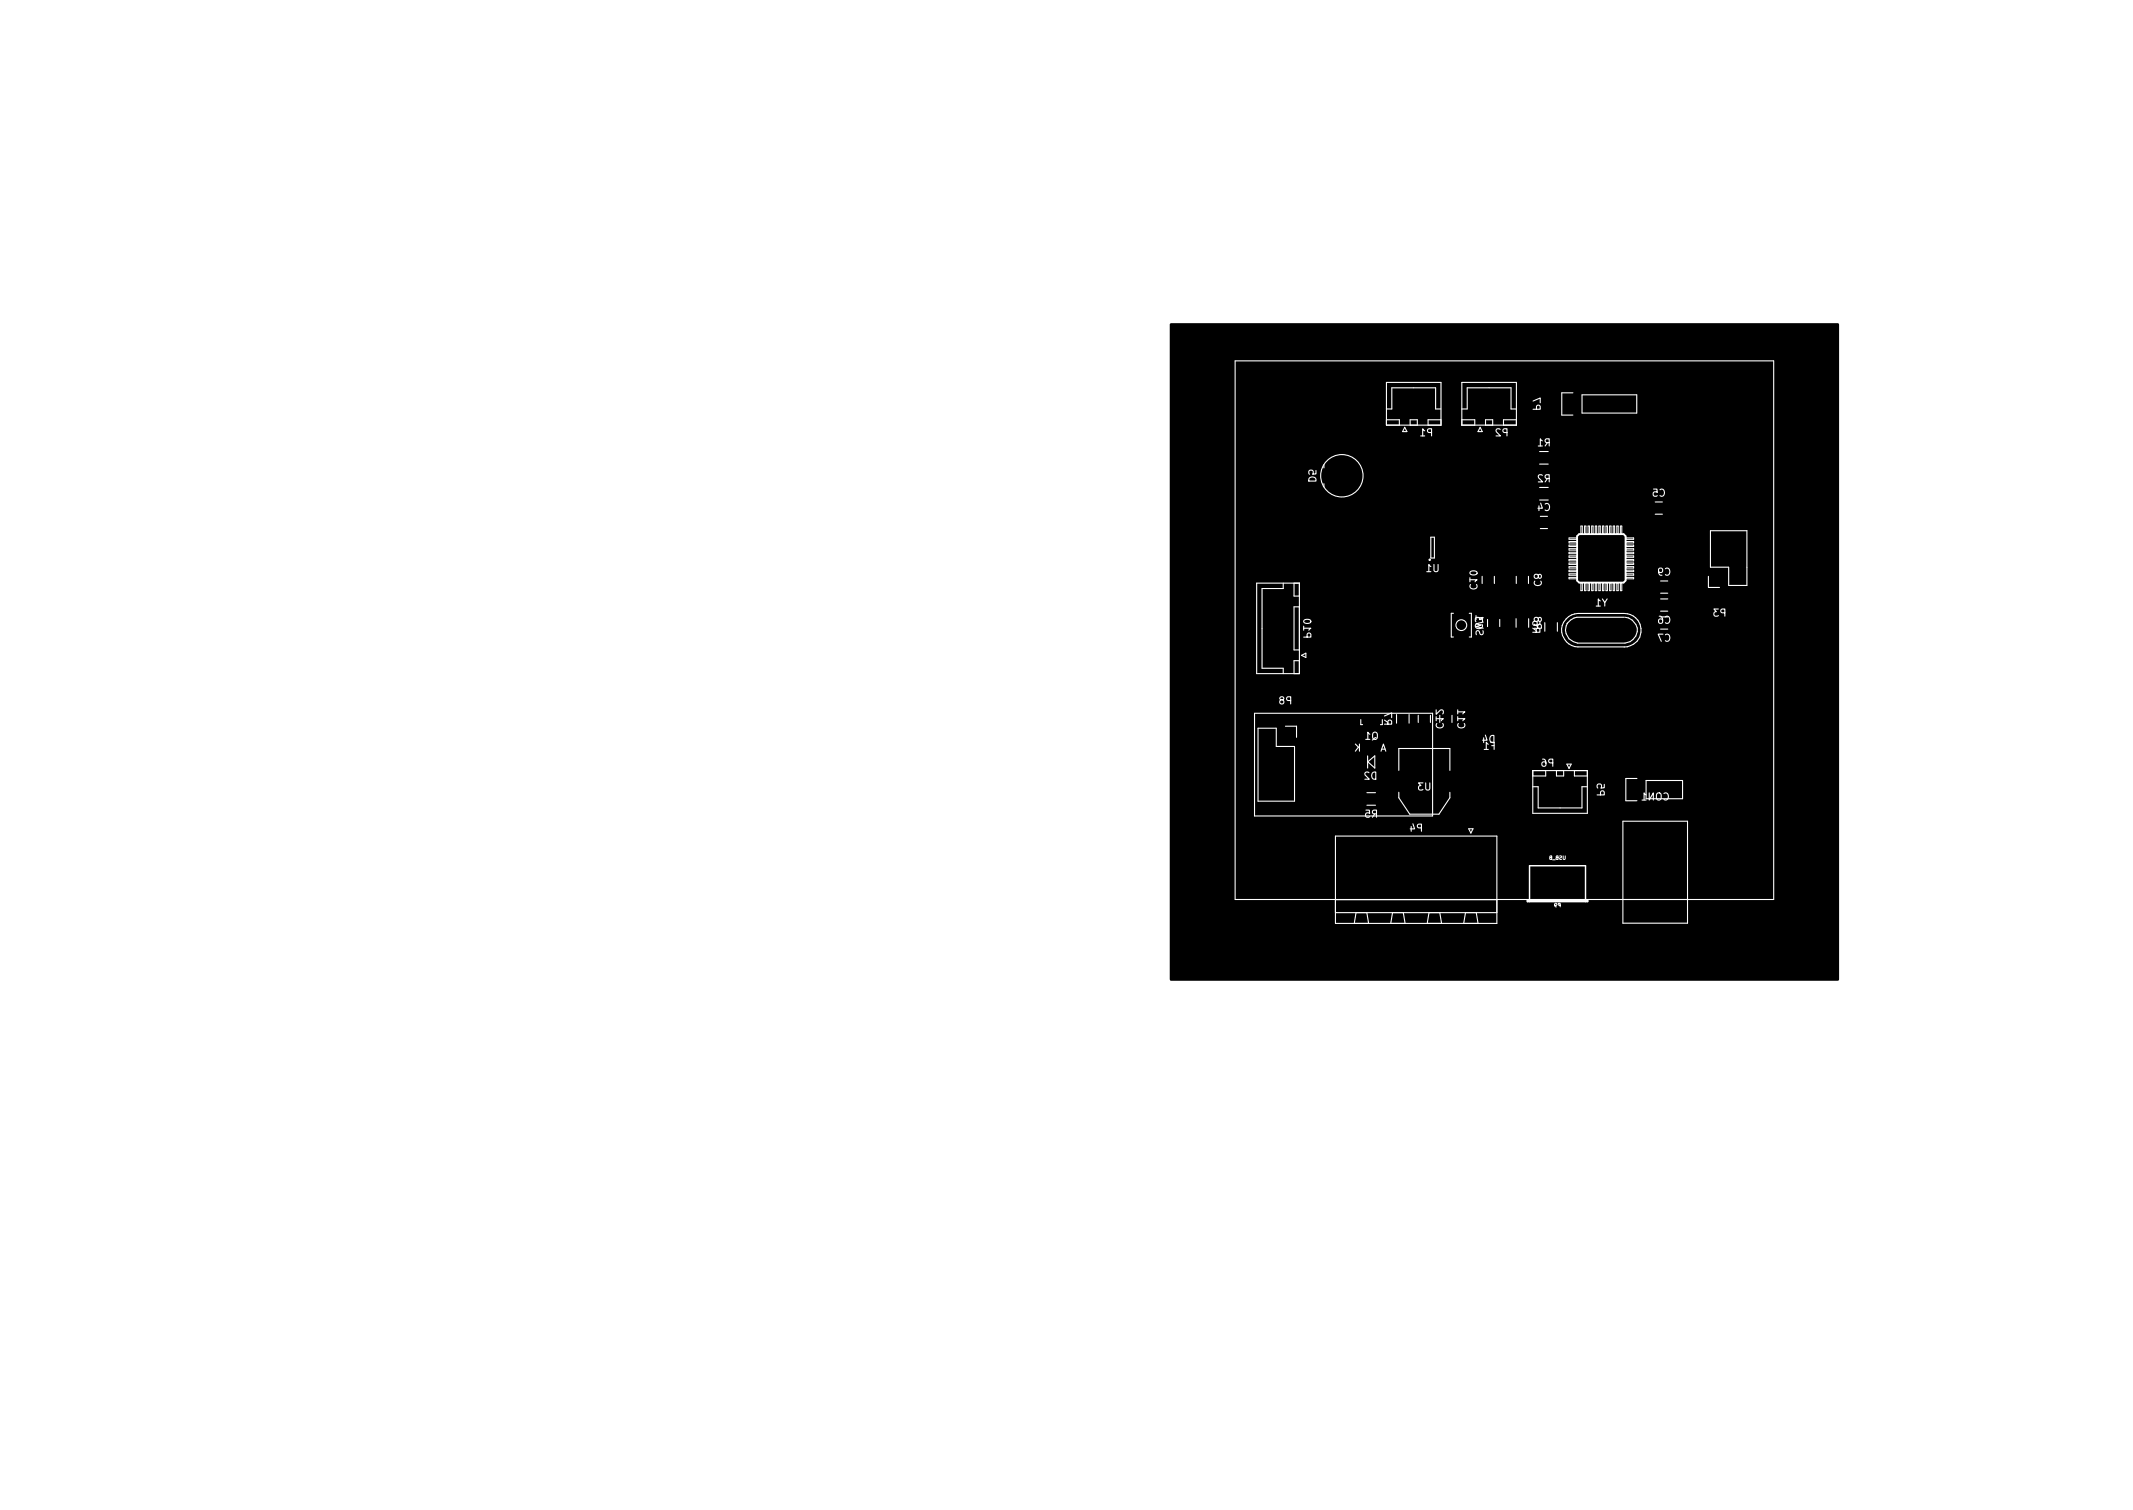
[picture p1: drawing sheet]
<svg xmlns="http://www.w3.org/2000/svg" width="297mm" height="210mm" viewBox="0 0 297 210" stroke-linecap="round" stroke-linejoin="round" font-family="sans-serif">
<defs><g id="words">
<g font-size="1.4" fill="#fff">
<text x="205.5" y="88.6" transform="rotate(-90 205.5 88.6)">SW1</text>
<text x="192.8" y="101" transform="rotate(-90 192.8 101)">R7</text>
<text x="200" y="101.4" transform="rotate(-90 200 101.4)">C12</text>
<text x="203" y="101.4" transform="rotate(-90 203 101.4)">C11</text>
</g>
</g></defs>
<path d="M163.1 45.2h92.8v91.2h-92.8z" fill="#000" stroke="#000" stroke-width=".35"/>
<g fill="none" stroke="#fff" stroke-width=".15">
<path d="M172 50.2h75v75h-75zM193.1 53.2h7.6v6h-7.6zM193.1 58.4h1.8v.8M193.1 56.9h.7v-2.9h6.1v2.9h.8M195.6 59.5l.3 .6h-.6zM196.4 59.2v-.8h1v.8M198.4 60l-.3-.3v1M200.7 58.4h-1.8v.8M203.6 53.2h7.6v6h-7.6zM203.6 58.4h1.8v.8M203.6 56.9h.7v-2.9h6.1v2.9h.8M206.1 59.5l.3 .6h-.6z"/>
<path d="M206.9 59.2v-.8h1v.8M208.9 59.8l-.4-.1-.2 .3 .7 .7h-.7M211.2 58.4h-1.8v.8M213.5 57h1l-.1-.5-.2-.1-.2 .1v.5M213.5 55.8l1-.4v.7M219 54.7h-1.5v3.1h1.5M220.3 55h7.6v2.5h-7.6zM182.3 66.6a.54 .54 0 0 1 .6-.2 .54 .54 0 0 1 .4 .6h-1zM183.3 65.5v.5h-.5l.1-.1-.1-.3-.1-.1h-.3l-.1 .2 .1 .3M184.4 64.7v.4M184.4 67.3v.5M197.8 60.7h.6"/>
<path d="M198.7 79.6h.6M199.3 74.8h.5v2.9h-.5zM199.3 78.9l-.3-.3v1M199.4 60.2h-.5l-.1-.2v-.2l.6-.1v1M199.7 78.6v.8l.2 .2h.2l.2-.2v-.8M204.7 79.6a.59 .59 0 0 1 1 .2 .57 .57 0 0 1-1-.1zM209.9 60.2h-.5l-.1-.2v-.2l.6-.1v1M214.2 62.1h.6M214.3 70.4v.7M214.4 69.6h1.2M214.4 67.9h1.2M214.4 64.6h1.2"/>
<path d="M214.4 62.9h1.2M214.5 71.9h1M214.5 73.6h1M214.5 70.1l.3 .7h-.6M214.8 66.2l-.4-.1-.2 .3 .6 .7h-.6M214.8 61.4l-.3-.3v1M215.2 70.2a.47 .47 0 0 1 .6 .3 .47 .47 0 0 1-.4 .6l-.2-.1M215.5 66.6l-.3 .5M215.5 61.6l-.3 .5M215.7 66.6h-.4l-.1-.2v-.2l.5-.1v1M215.7 61.6h-.4l-.1-.2v-.2l.5-.1v1M230.3 68.1h.4l.1 .5-.2-.1h-.3l-.1 .2 .1 .3 .1 .1 .4-.1"/>
<path d="M230.5 69.9h1M230.5 71.6h1M231 79.5l.2 .2h.1l.2-.2-.1-.4h-.2l-.2 .1a.66 .66 0 0 0 .3 .9h.1M231.2 68.2a.47 .47 0 0 1 .6 .3 .47 .47 0 0 1-.4 .6l-.2-.1M231.9 79.2a.47 .47 0 0 1 .7 .3 .47 .47 0 0 1-.5 .6l-.2-.1M238.2 73.9h5.1v7.6h-2.6v-2.5h-2.5zM174.7 99.3h24.8v14.3h-24.8zM175 81.2h6v12.6h-6zM178.4 97.4l-.2 .2 .1 .3 .1 .1 .3-.1 .1-.3-.1-.1-.4-.1-.1-.2 .1-.1 .3-.1 .1 .1 .1 .2-.2 .1M178.7 81.2v.7h-2.9v11.1h2.9v.8M179.7 97.5h-.4l-.1-.1v-.3l.5-.1v1M180.2 81.2v1.8h.8"/>
<path d="M181 84.5h-.8v6h.8M181 92h-.8v1.8M181.3 91.2l.6-.3v.6zM181.5 88.7h1v-.5l-.3-.1-.1 .1-.1 .5M181.5 87.5h1l-.2 .3M181.5 87.2v.6M181.6 86.3a.54 .54 0 0 1 .9 .3 .57 .57 0 0 1-1-.1zM192.8 99.7l1-.4v.6M194.5 99.5v1.2M196.2 99.5v1.2M197.5 99.6v1M200 98.8v.7l.7-.7 .3 .2-.1 .4"/>
<path d="M200.5 99.6v1M202.4 85.4h-.3v3.3h.3M203 99.1h1l-.3 .3M204.7 80.7h1l-.3 .3M204.7 80.4v.6M204.8 81.4a.47 .47 0 0 0 .3 .7 .47 .47 0 0 0 .6-.5l-.1-.2M204.9 85.4v3.3M205.5 86.9a.47 .47 0 0 0 .4 .7 .47 .47 0 0 0 .5-.5v-.2M205.5 86.6l-.1-.4 .2-.2h.4l.1 .3 .3-.3v.6M205.5 86h1l-.2 .3M205.5 85.7v.6M206.4 80.2v1"/>
<path d="M206.5 87.8v.4l-.1 .2-.3-.1-.2-.4h-.3l-.1 .1 .1 .4M206.5 86.6l-1 .3 .8 .1-.8 .2 1 .3M207.2 86.2v1M208.1 80.2v1M208.9 86.2v1M211.1 86.1v1.2M211.2 80.2v1M212.9 80.2v1M212.9 86.1v1.2M213.4 88h1v-.5h-.3l-.1 .1-.1 .4M213.4 87.5l.5 .3M213.6 87.5h1v-.5l-.3-.1-.1 .1-.1 .5"/>
<path d="M213.6 86.9l.5 .3M213.7 80.9a.47 .47 0 0 0 .4 .7 .47 .47 0 0 0 .5-.5v-.2M214.2 86.2l-.2-.2h-.3l-.1 .2 .1 .2 .3 .1 .2-.1 .1-.4h.2l.1 .1v.2v.2h-.2l-.2-.2M214.2 80.2l-.2-.2h-.3l-.1 .2 .1 .3h.3l.2-.1 .1-.4h.2l.1 .1v.2v.2h-.2l-.2-.2M214.4 86.6v.3a.67 .67 0 0 1-1 0l.1-.3 .4-.1 .2 .2v.2l-.2 .2M215.1 86.7v1.2M216.9 86.7v1.2M219.7 85.4a2.33 2.33 0 0 0-2.2 2.4 2.33 2.33 0 0 0 2.3 2.3h6.4M219.8 85.4h6.4a2.33 2.33 0 0 1 2.3 2.4 2.33 2.33 0 0 1-2.3 2.3M222.3 84.4h.6M222.9 83.7l-.3-.3v1M223.1 83.4l.4 .5 .3-.5"/>
<path d="M223.5 83.9v.5M226.2 85.9h-6.6l-.4 .1-.5 .3-.5 .5M226.3 85.9a1.8 1.8 0 0 1 1.7 1.8 1.8 1.8 0 0 1-1.7 1.8h-6.6a1.84 1.84 0 0 1-1.4-2.8M231.1 85.8h.2a.67 .67 0 0 1 0 1l-.3-.1v-.3l.2-.2h.1l.2 .2M231.3 80.9h1M231.3 82.6h1M231.3 87.6h1M231.3 85.9h1M231.3 85.1h1M231.3 83.4h1M231.6 88.3h-.7l.4 1M231.9 88.4a.47 .47 0 0 1 .7 .3 .47 .47 0 0 1-.5 .6l-.2-.1"/>
<path d="M231.9 85.9a.47 .47 0 0 1 .7 .3 .47 .47 0 0 1-.5 .6l-.2-.1M237.9 80.2v1.6h1.6M239.3 84.8h-.6l.3 .4-.3 .1v.4l.2 .1 .4-.1M240.2 85.3h-.5l-.1-.2 .1-.2 .5-.1v1M175.2 101.4h2.5v2.5h2.6v7.7h-5.1zM179 101.1h1.6v1.6M186 116.4h22.5v12.2h-22.5zM188.7 103.6l.6 .6M189.2 104l-.5 .6M189.3 103.6v1M189.5 100.2v.7h.3M190.2 103h.6"/>
<path d="M190.2 112.8h.5v.5l-.1-.1h-.3l-.1 .2v.3l.2 .1 .3-.1M190.4 110.4h1.2M190.4 112.1h1.2M190.5 106l1 .9v-1.7l-1 .9M190.5 105.2v1.7M190.6 107.6l-.3-.1-.2 .3 .6 .7h-.6M190.8 102.2l-.3-.2v1M191.1 107.6l.5-.1v1a.52 .52 0 0 1-.5-.3 .52 .52 0 0 1 0-.6zM191.2 102.1l.2-.1a.34 .34 0 0 1 .4 .3v.3a.33 .33 0 0 1-.3 .4 .33 .33 0 0 1-.4-.4zM191.5 113.3l-.4 .5M191.6 102.7l-.5 .3M191.7 113.3h-.5l-.1-.2 .1-.2 .5-.1v1"/>
<path d="M192.3 104.6l.4-1 .3 1M192.4 104.3h.5M192.8 100.8h1l-.1-.5h-.2l-.2 .1v.4M192.8 100.3l.5 .3M194.8 107.3v-3.1h7.1v3.1M194.8 110.3v.8l1.5 2.3h4.1l1.5-2.3v-.8M196.5 115.1v.7M196.8 114.7l.2 .7h-.6M198 115.3l-.5-.1-.1-.1v-.3h.6v1M198.2 109h-.7l.4 .4-.3 .1v.4l.1 .1 .5-.1M198.5 109v.8l.2 .2h.3l.1-.2v-.8M200 100.1h1l-.3 .3"/>
<path d="M200.1 100.7a.47 .47 0 0 0 .3 .7 .47 .47 0 0 0 .6-.5l-.1-.2M203 100.1h1l-.3 .3M203.1 100.7a.47 .47 0 0 0 .3 .7 .47 .47 0 0 0 .6-.5l-.1-.2M204.5 115.4h.6l-.3 .6zM206.6 102.7v.7M206.7 104.4h.6M206.8 102.4l.3 .7h-.6M207.3 103.6l-.3-.2v1M207.6 102.5l.4-.1v1a.52 .52 0 0 1-.5-.3 .52 .52 0 0 1 .1-.6zM207.6 103.4h.5v1M207.7 103.8h.4M213.5 107.3h7.6v5.9h-7.6z"/>
<path d="M213.5 109.5h.7v3h6.1v-3h.8M214.8 105.7h.3a.67 .67 0 0 1 0 1l-.3-.1-.1-.3 .2-.2h.3l.1 .2M215.3 107.3v.7h-1.8M216.2 106.2h-.4l-.1-.2v-.2l.5-.1v1M216.8 107.3v.7h1v-.7M218.2 106.4h.6l-.3 .6zM219.3 107.3v.7h1.8M222.4 110.7h1l-.1-.5-.2-.1-.2 .1v.5M223.4 109.2v.5h-.5l.1-.1v-.3l-.2-.1h-.3l-.1 .2 .1 .3M226 114.3h9v14.2h-9zM228 108.4h-1.6v3.1h1.6M228.7 111.4h.5"/>
<path d="M229.2 108.7h5.1v2.5h-5.1zM229.2 110.7l-.2-.3v1M229.7 110.4v1l.5-1v1M230.7 110.5l.2-.1a.34 .34 0 0 1 .4 .3v.4a.33 .33 0 0 1-.3 .3 .33 .33 0 0 1-.3-.3zM231.7 110.5a.47 .47 0 0 1 .7 .3 .47 .47 0 0 1-.5 .6l-.2-.1M186 127.1h22.5M188.8 127.1l-.2 1.5M190.3 127.1l.3 1.5M193.9 127.1l-.2 1.5M195.4 127.1l.3 1.5M199 127.1l-.2 1.5M200.5 127.1l.3 1.5"/>
<path d="M204.1 127.1l-.3 1.5M205.6 127.1l.2 1.5"/>
<circle cx="186.9" cy="66.2" r="2.95"/>
<circle cx="199.1" cy="77.9" r=".1"/>
<circle cx="203.5" cy="87" r=".75"/>
</g>
<path d="M212.7 125.4h8.4M212.7 125.3h8.4v.2h-8.4zM213 125.5v-5h7.8v5" fill="none" stroke="#fff" stroke-width=".2"/>
<g fill="none" stroke="#fff" stroke-width=".14">
<path d="M218.5 74.9h1.1v.2h-1.1zM218.5 75.4h1.1v.2h-1.1zM218.5 75.9h1.1v.2h-1.1zM218.5 76.4h1.1v.2h-1.1zM218.5 76.9h1.1v.2h-1.1zM218.5 77.4h1.1v.2h-1.1zM218.5 77.9h1.1v.2h-1.1zM218.5 78.4h1.1v.2h-1.1zM218.5 78.9h1.1v.2h-1.1zM218.5 79.4h1.1v.2h-1.1zM218.5 79.9h1.1v.2h-1.1zM220.2 73.2h.2v1.1h-.2z"/>
<path d="M220.7 73.2h.2v1.1h-.2zM221.2 73.2h.2v1.1h-.2zM221.7 73.2h.2v1.1h-.2zM222.2 73.2h.2v1.1h-.2zM222.7 73.2h.2v1.1h-.2zM223.2 73.2h.2v1.1h-.2zM223.6 73.2h.3v1.1h-.3zM224.2 73.2h.2v1.1h-.2zM224.7 73.2h.2v1.1h-.2zM225.2 73.2h.2v1.1h-.2zM225.7 73.2h.2v1.1h-.2zM226.5 79.9h1v.2h-1z"/>
<path d="M226.5 79.4h1v.2h-1zM226.5 78.9h1v.2h-1zM226.5 78.4h1v.2h-1zM226.5 77.9h1v.2h-1zM226.5 77.4h1v.2h-1zM226.5 76.9h1v.2h-1zM226.5 76.4h1v.2h-1zM226.5 75.9h1v.2h-1zM226.5 75.4h1v.2h-1zM226.5 74.9h1v.2h-1zM218.5 80.4h1.1v.2h-1.1zM220.2 81.2h.2v1h-.2z"/>
<path d="M220.7 81.2h.2v1h-.2zM221.2 81.2h.2v1h-.2zM221.7 81.2h.2v1h-.2zM222.2 81.2h.2v1h-.2zM222.7 81.2h.2v1h-.2zM223.2 81.2h.2v1h-.2zM223.6 81.2h.3v1h-.3zM224.2 81.2h.2v1h-.2zM224.7 81.2h.2v1h-.2zM225.2 81.2h.2v1h-.2zM225.7 81.2h.2v1h-.2zM226.5 80.4h1v.2h-1z"/>
<path d="M215.9 119.4l-.1 .1 .1 .2h.2v-.5h-.2v.2h.2M216.2 119.7h.4M216.8 119.4l-.1 .1 .1 .2h.2v-.5h-.3l.1 .2h.2M217.2 119.2l.3 .1-.3 .2v.1l.3 .1M217.7 119.2v.4l.1 .1 .2-.1v-.4M216.5 126l.2 .1 .1-.3h-.2l-.1 .1v.3l.2 .1M217.3 126h-.3v-.2h.3v.5"/>
</g>
<path d="M219.9 74.4h6.2l.3 .2v6.2l-.3 .3h-6.2l-.3-.3v-6.2z" fill="none" stroke="#fff" stroke-width=".25"/>
<use href="#words"/>
</svg>
